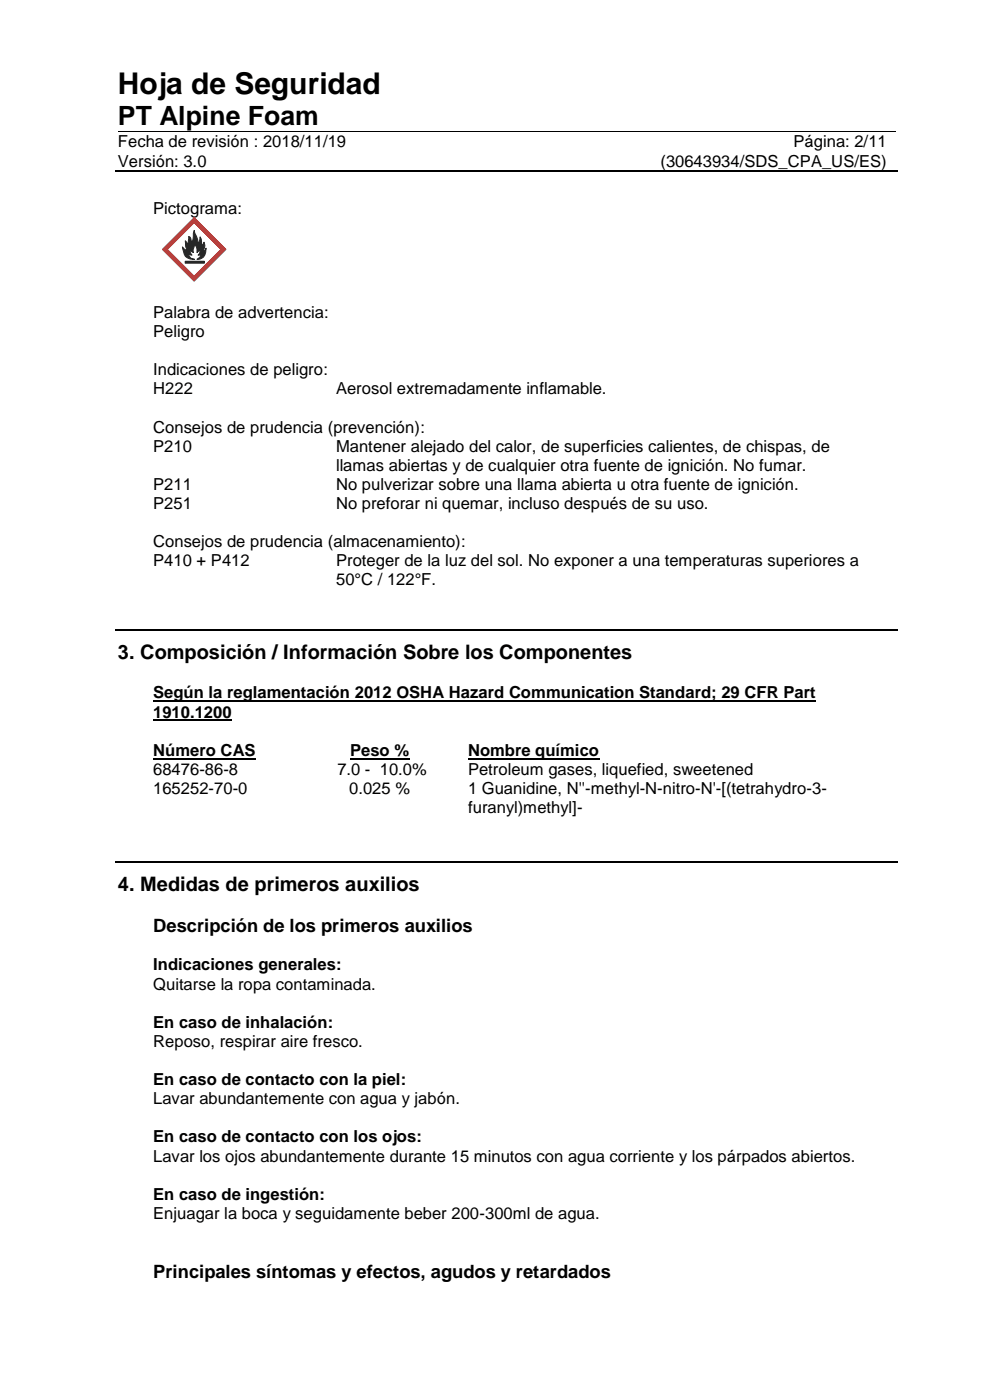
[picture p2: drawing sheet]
<svg xmlns="http://www.w3.org/2000/svg" width="210mm" height="297mm" viewBox="0 0 210 297" stroke-linecap="round" stroke-linejoin="round" font-family="sans-serif">
<defs><g id="words">
<text font-size="6.3" x="25" y="19.9">Hoja de Seguridad</text>
<text font-size="5.6" x="25" y="26.6">PT Alpine Foam</text>
<g font-size="4.2">
<text x="25" y="139.8">3. Composición / Información Sobre los Componentes</text>
<text x="25" y="189">4. Medidas de primeros auxilios</text>
</g>
<g font-size="3.9">
<text x="32.5" y="197.7">Descripción de los primeros auxilios</text>
<text x="32.5" y="271.1">Principales síntomas y efectos, agudos y retardados</text>
</g>
<g font-size="3.5">
<text x="25" y="31.3">Fecha de revisión : 2018/11/19</text>
<text x="25" y="35.4">Versión: 3.0</text>
<text x="140.1" y="35.4">(30643934/SDS_CPA_US/ES)</text>
<text x="168.4" y="31.3">Página: 2/11</text>
<text x="32.5" y="45.3">Pictograma:</text>
<text x="32.5" y="67.4">Palabra de advertencia:</text>
<text x="32.5" y="71.5">Peligro</text>
<text x="32.5" y="79.6">Indicaciones de peligro:</text>
<text x="32.5" y="83.7">H222</text>
<text x="71.3" y="83.7">Aerosol extremadamente inflamable.</text>
<text x="32.5" y="91.8">Consejos de prudencia (prevención):</text>
<text x="32.5" y="95.9">P210</text>
<text x="71.3" y="95.9">Mantener alejado del calor, de superficies calientes, de chispas, de</text>
<text x="71.3" y="99.9">llamas abiertas y de cualquier otra fuente de ignición. No fumar.</text>
<text x="32.5" y="103.9">P211</text>
<text x="71.3" y="103.9">No pulverizar sobre una llama abierta u otra fuente de ignición.</text>
<text x="32.5" y="108">P251</text>
<text x="71.3" y="108">No preforar ni quemar, incluso después de su uso.</text>
<text x="32.5" y="116.1">Consejos de prudencia (almacenamiento):</text>
<text x="32.5" y="120.2">P410 + P412</text>
<text x="71.3" y="120.2">Proteger de la luz del sol. No exponer a una temperaturas superiores a</text>
<text x="71.3" y="124.2">50°C / 122°F.</text>
<text x="32.5" y="148.2">Según la reglamentación 2012 OSHA Hazard Communication Standard; 29 CFR Part</text>
<text x="32.5" y="152.3">1910.1200</text>
<text x="32.5" y="160.4">Número CAS</text>
<text x="74.3" y="160.4">Peso %</text>
<text x="99.3" y="160.4">Nombre químico</text>
<text x="32.5" y="164.5">68476-86-8</text>
<text x="71.6" y="164.5">7.0 - 10.0%</text>
<text x="99.3" y="164.5">Petroleum gases, liquefied, sweetened</text>
<text x="32.5" y="168.5">165252-70-0</text>
<text x="74.1" y="168.5">0.025 %</text>
<text x="99.3" y="168.5">1 Guanidine, N''-methyl-N-nitro-N'-[(tetrahydro-3-</text>
<text x="99.3" y="172.6">furanyl)methyl]-</text>
<text x="32.5" y="205.9">Indicaciones generales:</text>
<text x="32.5" y="210">Quitarse la ropa contaminada.</text>
<text x="32.5" y="218.1">En caso de inhalación:</text>
<text x="32.5" y="222.2">Reposo, respirar aire fresco.</text>
<text x="32.5" y="230.2">En caso de contacto con la piel:</text>
<text x="32.5" y="234.4">Lavar abundantemente con agua y jabón.</text>
<text x="32.5" y="242.4">En caso de contacto con los ojos:</text>
<text x="32.5" y="246.5">Lavar los ojos abundantemente durante 15 minutos con agua corriente y los párpados abiertos.</text>
<text x="32.5" y="254.6">En caso de ingestión:</text>
<text x="32.5" y="258.6">Enjuagar la boca y seguidamente beber 200-300ml de agua.</text>
</g>
</g></defs>
<path d="M25 27.9h85M110.2 27.9h79.9" fill="none" stroke="#000" stroke-width=".21"/>
<path d="M110 27.9h.2v.1h-.2z" fill-rule="evenodd" fill="#000"/>
<path d="M24.5 36.3h166.1" fill="none" stroke="#000" stroke-width=".25"/>
<path d="M41.2 48.9l.1 .6a2.52 2.52 0 0 1 .6 2l.4-.2 .1-1a2.05 2.05 0 0 1 .2 1.8l.5-.3 .2-.4a1.55 1.55 0 0 1-.3 1.8l.6-.3 .1-.3a1.86 1.86 0 0 1-1.9 2.4l.7-.6 .3-.5-.8 .2a1.22 1.22 0 0 0 .4-1.2l-.6 .7a1.7 1.7 0 0 0-.6-1.8l-.2 1.2v.6l-.4-.2-.2-.5-.1 .5 .4 .7-.8-.3a1.39 1.39 0 0 0 1.4 1.2 2 2 0 0 1-2.2-1l-.4-1.6 .6 .6h.4l-.3-.7-.1-1.2 .7 .8v-1.7a.68 .68 0 0 1 .5 .8l.2 .4z" fill-rule="evenodd" fill="#22272a"/>
<path d="M39.3 55.4h4.1v.5h-4.1zM41.2 48.9l.1 .6a2.52 2.52 0 0 1 .6 2l.4-.2 .1-1a2.05 2.05 0 0 1 .2 1.8l.5-.3 .2-.4a1.55 1.55 0 0 1-.3 1.8l.6-.3 .1-.3a1.86 1.86 0 0 1-1.9 2.4l.7-.6 .3-.5-.8 .2a1.22 1.22 0 0 0 .4-1.2l-.6 .7a1.7 1.7 0 0 0-.6-1.8l-.2 1.2v.6l-.4-.2-.2-.5-.1 .5 .4 .7-.8-.3a1.39 1.39 0 0 0 1.4 1.2 2 2 0 0 1-2.2-1l-.4-1.6 .6 .6h.4l-.3-.7-.1-1.2 .7 .8v-1.7a.68 .68 0 0 1 .5 .8l.2 .4z" fill="none" stroke="#22272a" stroke-width=".21"/>
<path d="M39.3 55.6h4.1" fill="none" stroke="#22272a" stroke-width=".42"/>
<path d="M35.6 52.8l5.2-5.2a.36 .36 0 0 1 .4-.4 .36 .36 0 0 1 .3 .4l5 5a.36 .36 0 0 1 .4 .3 .36 .36 0 0 1-.4 .4l-5 4.9a.36 .36 0 0 1-.3 .4 .36 .36 0 0 1-.4-.4l-5.3-5.3zM34.4 52.9l6.8 6.8 6.7-6.8-6.7-6.7z" fill-rule="evenodd" fill="#d52e29"/>
<path d="M34.4 52.9l6.8-6.7 6.7 6.7-6.7 6.8zM35.6 52.8l5.2-5.2a.36 .36 0 0 1 .4-.4 .36 .36 0 0 1 .3 .4l5 5a.36 .36 0 0 1 .4 .3 .36 .36 0 0 1-.4 .4l-5 4.9a.36 .36 0 0 1-.3 .4 .36 .36 0 0 1-.4-.4l-5.3-5.3z" fill="none" stroke="#d52e29" stroke-width=".21"/>
<path d="M24.5 133.6h166.1M24.5 182.8h166.1" fill="none" stroke="#000" stroke-width=".25"/>
<path d="M32.5 148.8h140.6M32.5 152.8h16.7M32.5 161h21.8M74.3 161h12.5M99.3 161h27.9" fill="none" stroke="#000" stroke-width=".38"/>
<use href="#words"/>
</svg>
